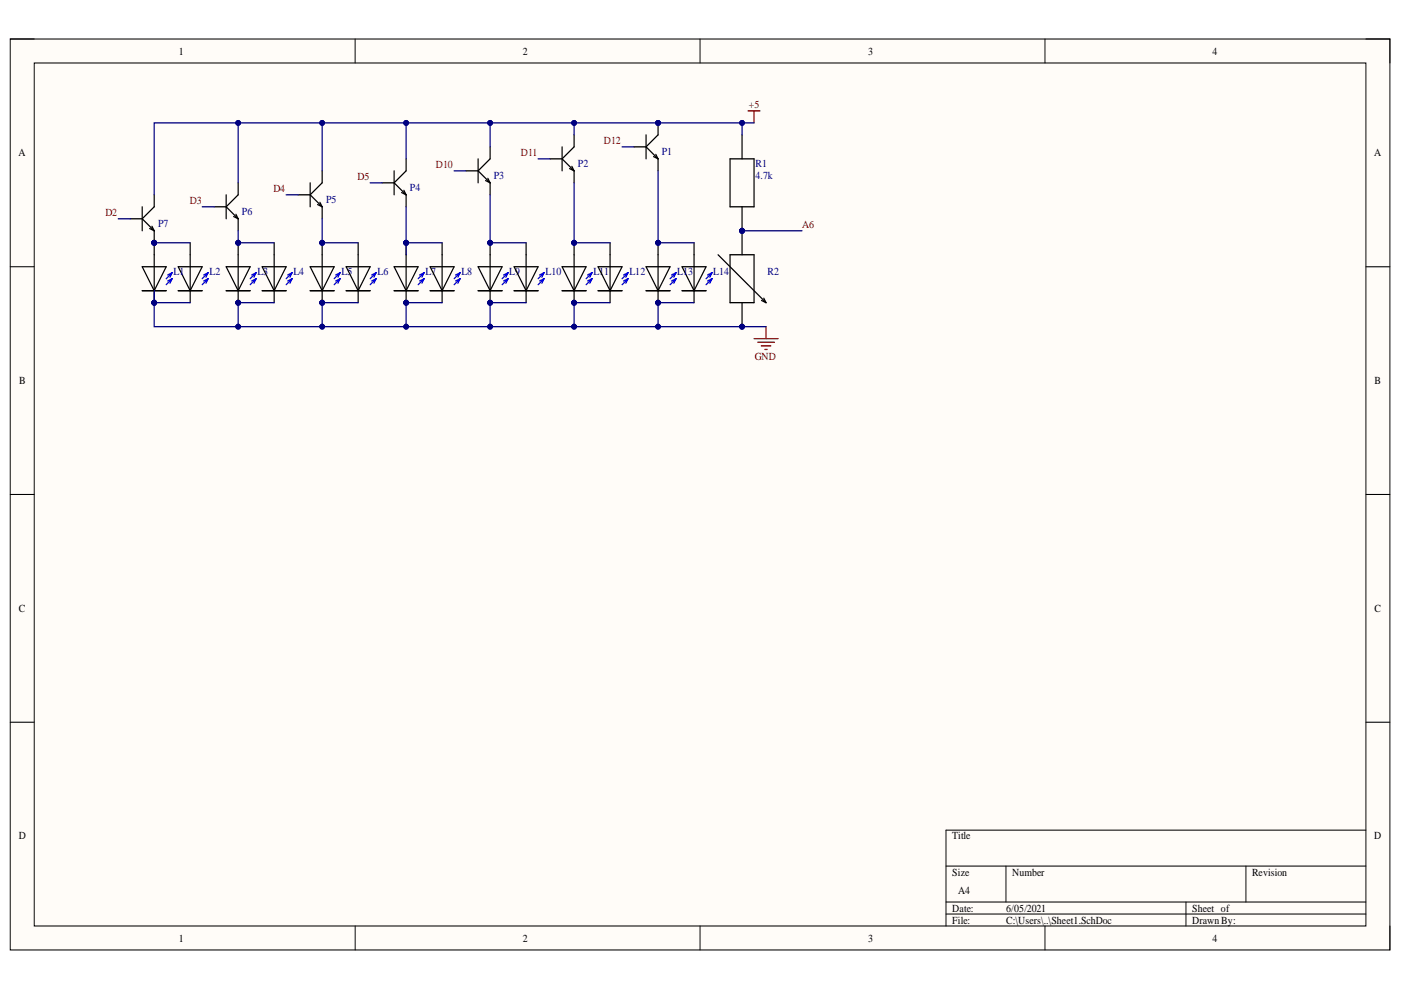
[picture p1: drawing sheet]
<svg xmlns="http://www.w3.org/2000/svg" width="297mm" height="210mm" viewBox="0 0 297 210" stroke-linecap="round" stroke-linejoin="round" font-family="sans-serif">
<defs><g id="words">
<g font-size="2.3">
<text x="37.9" y="11.6">1</text>
<text x="110.9" y="11.6">2</text>
<text x="184" y="11.6">3</text>
<text x="257.1" y="11.6">4</text>
<text x="3.9" y="33.1">A</text>
<text x="291.3" y="33.1">A</text>
<text x="4.1" y="81.4">B</text>
<text x="291.4" y="81.4">B</text>
<text x="4" y="129.7">C</text>
<text x="291.4" y="129.7">C</text>
<text x="4" y="178">D</text>
<text x="201.9" y="178">Title</text>
<text x="291.3" y="178">D</text>
<text x="201.9" y="185.7">Size</text>
<text x="214.6" y="185.7">Number</text>
<text x="265.5" y="185.7">Revision</text>
<text x="203.2" y="189.5">A4</text>
<text x="201.9" y="193.3">Date:</text>
<text x="201.9" y="195.8">File:</text>
<text x="213.3" y="193.3">6/05/2021</text>
<text x="213.3" y="195.8">C:\Users\..\Sheet1.SchDoc</text>
<text x="252.8" y="193.3">Sheet of</text>
<text x="252.8" y="195.8">Drawn By:</text>
<text x="37.9" y="199.6">1</text>
<text x="110.9" y="199.6">2</text>
<text x="184" y="199.6">3</text>
<text x="257.1" y="199.6">4</text>
</g>
<g font-size="2.3" fill="#800000">
<text x="158.7" y="23">+5</text>
<text x="92.4" y="35.7">D10</text>
<text x="110.4" y="33.1">D11</text>
<text x="128" y="30.6">D12</text>
<text x="58" y="40.7">D4</text>
<text x="75.8" y="38.2">D5</text>
<text x="22.3" y="45.8">D2</text>
<text x="40.3" y="43.3">D3</text>
<text x="170.1" y="48.4">A6</text>
<text x="160" y="76.3">GND</text>
</g>
<g font-size="2.3" fill="#000080">
<text x="122.5" y="35.4">P2</text>
<text x="140.3" y="32.9">P1</text>
<text x="160.2" y="35.4">R1</text>
<text x="86.9" y="40.5">P4</text>
<text x="104.7" y="38">P3</text>
<text x="160.2" y="38">4.7k</text>
<text x="51.3" y="45.6">P6</text>
<text x="69.1" y="43">P5</text>
<text x="33.5" y="48.1">P7</text>
<text x="36.8" y="58.3">L1</text>
<text x="44.4" y="58.3">L2</text>
<text x="54.6" y="58.3">L3</text>
<text x="62.2" y="58.3">L4</text>
<text x="72.4" y="58.3">L5</text>
<text x="80.1" y="58.3">L6</text>
<text x="90.2" y="58.3">L7</text>
<text x="97.8" y="58.3">L8</text>
<text x="108" y="58.3">L9</text>
<text x="115.7" y="58.3">L10</text>
<text x="125.8" y="58.3">L11</text>
<text x="133.4" y="58.3">L12</text>
<text x="143.6" y="58.3">L13</text>
<text x="151.2" y="58.3">L14</text>
<text x="162.7" y="58.3">R2</text>
</g>
</g></defs>
<path d="M2.2 8.3h292.5v193.1h-292.5z" fill-rule="evenodd" fill="#fffcf8"/>
<path d="M2.2 8.3h292.5v193.1h-292.5z" fill="none" stroke="#000" stroke-width=".21"/>
<path d="M7.3 13.4h282.3v182.9h-282.3z" fill-rule="evenodd" fill="#fffcf8"/>
<g fill="none" stroke="#000" stroke-width=".21">
<path d="M2.2 8.3h5.1M7.3 13.4h282.3v182.9h-282.3zM75.3 8.3v5.1M148.4 8.3v5.1M221.6 8.3v5.1M289.6 8.3h5.1v5.1M2.2 56.6h5.1M289.6 56.6h5.1M2.2 104.8h5.1M289.6 104.8h5.1M2.2 153.1h5.1M289.6 153.1h5.1"/>
<path d="M289.6 176h-89v20.3M75.3 196.3v5.1M148.4 196.3v5.1M200.6 183.6h89M200.6 191.2h89M200.6 193.8h89M213.3 183.6v7.6M221.6 196.3v5.1M251.4 191.2v5.1M264.2 183.6v7.6M294.7 196.3v5.1"/>
</g>
<circle cx="68.3" cy="64.2" r=".51" fill="#000080"/>
<circle cx="68.3" cy="64.2" r=".51" fill="none" stroke="#000080" stroke-width=".21"/>
<circle cx="68.3" cy="51.5" r=".51" fill="#000080"/>
<circle cx="68.3" cy="51.5" r=".51" fill="none" stroke="#000080" stroke-width=".21"/>
<path d="M68.3 61.6v2.6" fill="none" stroke="#000" stroke-width=".27"/>
<circle cx="68.3" cy="64.2" r=".51" fill="#000080"/>
<circle cx="68.3" cy="64.2" r=".51" fill="none" stroke="#000080" stroke-width=".21"/>
<path d="M68.3 51.5v2.5" fill="none" stroke="#000" stroke-width=".27"/>
<circle cx="68.3" cy="51.5" r=".51" fill="#000080"/>
<circle cx="68.3" cy="51.5" r=".51" fill="none" stroke="#000080" stroke-width=".21"/>
<path d="M65.8 56.6h5l-2.5 5zM68.3 54v7.6M73.4 56.6h5.1l-2.6 5zM75.9 51.5v12.7M65.8 61.6h5M73.4 61.6h5.1" fill="none" stroke="#000" stroke-width=".27"/>
<path d="M72.1 57.8l-1.3 1.3M72.1 57.8l-.9 .5M72.1 57.8l-.5 1M72.1 59.1l-1.3 1.3M72.1 59.1l-.9 .5M72.1 59.1l-.5 1M79.7 57.8l-1.2 1.3M79.7 57.8l-.9 .5M79.7 57.8l-.4 1M79.7 59.1l-1.2 1.3M79.7 59.1l-.9 .5M79.7 59.1l-.4 1" fill="none" stroke="#00f" stroke-width=".27"/>
<circle cx="86.1" cy="64.2" r=".51" fill="#000080"/>
<circle cx="86.1" cy="64.2" r=".51" fill="none" stroke="#000080" stroke-width=".21"/>
<circle cx="86.1" cy="51.5" r=".51" fill="#000080"/>
<circle cx="86.1" cy="51.5" r=".51" fill="none" stroke="#000080" stroke-width=".21"/>
<path d="M86.1 61.6v2.6" fill="none" stroke="#000" stroke-width=".27"/>
<circle cx="86.1" cy="64.2" r=".51" fill="#000080"/>
<circle cx="86.1" cy="64.2" r=".51" fill="none" stroke="#000080" stroke-width=".21"/>
<path d="M86.1 51.5v2.5" fill="none" stroke="#000" stroke-width=".27"/>
<circle cx="86.1" cy="51.5" r=".51" fill="#000080"/>
<circle cx="86.1" cy="51.5" r=".51" fill="none" stroke="#000080" stroke-width=".21"/>
<path d="M83.6 56.6h5l-2.5 5zM86.1 54v7.6M91.2 56.6h5.1l-2.6 5zM93.7 51.5v12.7M83.6 61.6h5M91.2 61.6h5.1" fill="none" stroke="#000" stroke-width=".27"/>
<path d="M89.9 57.8l-1.3 1.3M89.9 57.8l-.9 .5M89.9 57.8l-.5 1M89.9 59.1l-1.3 1.3M89.9 59.1l-.9 .5M89.9 59.1l-.5 1M97.6 57.8l-1.3 1.3M97.6 57.8l-1 .5M97.6 57.8l-.5 1M97.6 59.1l-1.3 1.3M97.6 59.1l-1 .5M97.6 59.1l-.5 1" fill="none" stroke="#00f" stroke-width=".27"/>
<circle cx="103.9" cy="64.2" r=".51" fill="#000080"/>
<circle cx="103.9" cy="64.2" r=".51" fill="none" stroke="#000080" stroke-width=".21"/>
<circle cx="103.9" cy="51.5" r=".51" fill="#000080"/>
<circle cx="103.9" cy="51.5" r=".51" fill="none" stroke="#000080" stroke-width=".21"/>
<path d="M103.9 61.6v2.6" fill="none" stroke="#000" stroke-width=".27"/>
<circle cx="103.9" cy="64.2" r=".51" fill="#000080"/>
<circle cx="103.9" cy="64.2" r=".51" fill="none" stroke="#000080" stroke-width=".21"/>
<path d="M103.9 51.5v2.5" fill="none" stroke="#000" stroke-width=".27"/>
<circle cx="103.9" cy="51.5" r=".51" fill="#000080"/>
<circle cx="103.9" cy="51.5" r=".51" fill="none" stroke="#000080" stroke-width=".21"/>
<path d="M101.4 56.6h5.1l-2.6 5zM103.9 54v7.6M109 56.6h5.1l-2.6 5zM111.5 51.5v12.7M101.4 61.6h5.1M109 61.6h5.1" fill="none" stroke="#000" stroke-width=".27"/>
<path d="M107.7 57.8l-1.2 1.3M107.7 57.8l-.9 .5M107.7 57.8l-.5 1M107.7 59.1l-1.2 1.3M107.7 59.1l-.9 .5M107.7 59.1l-.5 1M115.4 57.8l-1.3 1.3M115.4 57.8l-1 .5M115.4 57.8l-.5 1M115.4 59.1l-1.3 1.3M115.4 59.1l-1 .5M115.4 59.1l-.5 1" fill="none" stroke="#00f" stroke-width=".27"/>
<circle cx="121.7" cy="64.2" r=".51" fill="#000080"/>
<circle cx="121.7" cy="64.2" r=".51" fill="none" stroke="#000080" stroke-width=".21"/>
<circle cx="121.7" cy="51.5" r=".51" fill="#000080"/>
<circle cx="121.7" cy="51.5" r=".51" fill="none" stroke="#000080" stroke-width=".21"/>
<path d="M121.7 61.6v2.6" fill="none" stroke="#000" stroke-width=".27"/>
<circle cx="121.7" cy="64.2" r=".51" fill="#000080"/>
<circle cx="121.7" cy="64.2" r=".51" fill="none" stroke="#000080" stroke-width=".21"/>
<path d="M121.7 51.5v2.5" fill="none" stroke="#000" stroke-width=".27"/>
<circle cx="121.7" cy="51.5" r=".51" fill="#000080"/>
<circle cx="121.7" cy="51.5" r=".51" fill="none" stroke="#000080" stroke-width=".21"/>
<path d="M55.6 56.6h5.1l-2.6 5zM58.1 51.5v12.7M119.2 56.6h5.1l-2.6 5zM121.7 54v7.6M126.8 56.6h5.1l-2.6 5zM129.3 51.5v12.7M55.6 61.6h5.1M119.2 61.6h5.1M126.8 61.6h5.1" fill="none" stroke="#000" stroke-width=".27"/>
<g fill="none" stroke="#00f" stroke-width=".27">
<path d="M61.9 57.8l-1.2 1.3M61.9 57.8l-.9 .5M61.9 57.8l-.4 1M61.9 59.1l-1.2 1.3M61.9 59.1l-.9 .5M61.9 59.1l-.4 1M125.5 57.8l-1.2 1.3M125.5 57.8l-.9 .5M125.5 57.8l-.4 1M125.5 59.1l-1.2 1.3M125.5 59.1l-.9 .5M125.5 59.1l-.4 1"/>
<path d="M133.2 57.8l-1.3 1.3M133.2 57.8l-1 .5M133.2 57.8l-.5 1M133.2 59.1l-1.3 1.3M133.2 59.1l-1 .5M133.2 59.1l-.5 1"/>
</g>
<circle cx="50.5" cy="64.2" r=".51" fill="#000080"/>
<circle cx="50.5" cy="64.2" r=".51" fill="none" stroke="#000080" stroke-width=".21"/>
<circle cx="50.5" cy="51.5" r=".51" fill="#000080"/>
<circle cx="50.5" cy="51.5" r=".51" fill="none" stroke="#000080" stroke-width=".21"/>
<path d="M50.5 61.6v2.6" fill="none" stroke="#000" stroke-width=".27"/>
<circle cx="50.5" cy="64.2" r=".51" fill="#000080"/>
<circle cx="50.5" cy="64.2" r=".51" fill="none" stroke="#000080" stroke-width=".21"/>
<path d="M50.5 51.5v2.5" fill="none" stroke="#000" stroke-width=".27"/>
<circle cx="50.5" cy="51.5" r=".51" fill="#000080"/>
<circle cx="50.5" cy="51.5" r=".51" fill="none" stroke="#000080" stroke-width=".21"/>
<path d="M37.8 56.6h5.1l-2.6 5zM40.3 51.5v12.7M48 56.6h5l-2.5 5zM50.5 54v7.6M37.8 61.6h5.1M48 61.6h5" fill="none" stroke="#000" stroke-width=".27"/>
<path d="M44.1 57.8l-1.2 1.3M44.1 57.8l-.9 .5M44.1 57.8l-.4 1M44.1 59.1l-1.2 1.3M44.1 59.1l-.9 .5M44.1 59.1l-.4 1M54.3 57.8l-1.3 1.3M54.3 57.8l-.9 .5M54.3 57.8l-.5 1M54.3 59.1l-1.3 1.3M54.3 59.1l-.9 .5M54.3 59.1l-.5 1" fill="none" stroke="#00f" stroke-width=".27"/>
<circle cx="32.7" cy="64.2" r=".51" fill="#000080"/>
<circle cx="32.7" cy="64.2" r=".51" fill="none" stroke="#000080" stroke-width=".21"/>
<circle cx="32.7" cy="51.5" r=".51" fill="#000080"/>
<circle cx="32.7" cy="51.5" r=".51" fill="none" stroke="#000080" stroke-width=".21"/>
<path d="M32.7 61.6v2.6" fill="none" stroke="#000" stroke-width=".27"/>
<circle cx="32.7" cy="64.2" r=".51" fill="#000080"/>
<circle cx="32.7" cy="64.2" r=".51" fill="none" stroke="#000080" stroke-width=".21"/>
<path d="M32.7 51.5v2.5" fill="none" stroke="#000" stroke-width=".27"/>
<circle cx="32.7" cy="51.5" r=".51" fill="#000080"/>
<circle cx="32.7" cy="51.5" r=".51" fill="none" stroke="#000080" stroke-width=".21"/>
<path d="M30.2 56.6h5l-2.5 5zM32.7 54v7.6M144.6 56.6h5.1l-2.5 5zM147.2 51.5v12.7M30.2 61.6h5M144.6 61.6h5.1" fill="none" stroke="#000" stroke-width=".27"/>
<path d="M36.5 57.8l-1.3 1.3M36.5 57.8l-.9 .5M36.5 57.8l-.5 1M36.5 59.1l-1.3 1.3M36.5 59.1l-.9 .5M36.5 59.1l-.5 1M151 57.8l-1.3 1.3M151 57.8l-1 .5M151 57.8l-.5 1M151 59.1l-1.3 1.3M151 59.1l-1 .5M151 59.1l-.5 1" fill="none" stroke="#00f" stroke-width=".27"/>
<circle cx="139.5" cy="64.2" r=".51" fill="#000080"/>
<circle cx="139.5" cy="64.2" r=".51" fill="none" stroke="#000080" stroke-width=".21"/>
<circle cx="139.5" cy="51.5" r=".51" fill="#000080"/>
<circle cx="139.5" cy="51.5" r=".51" fill="none" stroke="#000080" stroke-width=".21"/>
<path d="M139.5 61.6v2.6" fill="none" stroke="#000" stroke-width=".27"/>
<circle cx="139.5" cy="64.2" r=".51" fill="#000080"/>
<circle cx="139.5" cy="64.2" r=".51" fill="none" stroke="#000080" stroke-width=".21"/>
<path d="M139.5 51.5v2.5" fill="none" stroke="#000" stroke-width=".27"/>
<circle cx="139.5" cy="51.5" r=".51" fill="#000080"/>
<circle cx="139.5" cy="51.5" r=".51" fill="none" stroke="#000080" stroke-width=".21"/>
<path d="M137 56.6h5.1l-2.6 5zM139.5 54v7.6M137 61.6h5.1" fill="none" stroke="#000" stroke-width=".27"/>
<path d="M143.3 57.8l-1.2 1.3M143.3 57.8l-.9 .5M143.3 57.8l-.4 1M143.3 59.1l-1.2 1.3M143.3 59.1l-.9 .5M143.3 59.1l-.4 1" fill="none" stroke="#00f" stroke-width=".27"/>
<circle cx="32.7" cy="51.5" r=".51" fill="#000080"/>
<circle cx="32.7" cy="51.5" r=".51" fill="none" stroke="#000080" stroke-width=".21"/>
<path d="M27.6 46.4h2.6M30.2 43.8v5.1M30.2 46.4l2.5 2.5M31.7 48.4l1 .5M32.2 48l.5 .9M32.7 41.3v2.5l-2.5 2.6M32.7 48.9v2.6" fill="none" stroke="#000" stroke-width=".27"/>
<circle cx="32.7" cy="51.5" r=".51" fill="#000080"/>
<circle cx="32.7" cy="51.5" r=".51" fill="none" stroke="#000080" stroke-width=".21"/>
<g fill="none" stroke="#000" stroke-width=".27">
<path d="M50.5 38.8v2.5l-2.5 2.5M65.8 38.8v5M68.3 36.2v2.6l-2.5 2.5M81 38.8h2.6M83.6 36.2v5.1M83.6 38.8l2.5 2.5M86.1 33.7v2.5l-2.5 2.6M98.8 36.2h2.6M101.4 33.7v5.1M101.4 36.2l2.5 2.6M103 38.3l.9 .5M103.4 37.8l.5 1"/>
<path d="M103.9 31.1v2.6l-2.5 2.5M103.9 38.8v2.5M116.6 33.7h2.6M119.2 31.1v5.1M119.2 33.7l2.5 2.5M120.8 35.7l.9 .5M121.2 35.3l.5 .9M121.7 28.6v2.5l-2.5 2.6M121.7 36.2v2.6M45.4 43.8h2.6M48 41.3v5.1M48 43.8l2.5 2.6"/>
<path d="M49.5 45.9l1 .5M50 45.4l.5 1M50.5 46.4v2.5M63.2 41.3h2.6M65.8 41.3l2.5 2.5M67.3 43.4l1 .4M67.8 42.9l.5 .9M68.3 43.8v2.6M85.1 40.8l1 .5M85.6 40.3l.5 1M86.1 41.3v2.5"/>
</g>
<path d="M158.6 23.5h2.5M159.9 23.5v2.6M159.9 71.8h5.1M160.6 72.6h3.6M161.4 73.3h2M162.2 74.1h.5M162.4 69.3v2.5" fill="none" stroke="#800000" stroke-width=".27"/>
<circle cx="139.5" cy="26.1" r=".51" fill="#000080"/>
<circle cx="139.5" cy="26.1" r=".51" fill="none" stroke="#000080" stroke-width=".21"/>
<path d="M134.4 31.1h2.6M137 28.6v5.1M137 31.1l2.5 2.6M138.6 33.2l.9 .5M139 32.7l.5 1M139.5 26.1v2.5l-2.5 2.5" fill="none" stroke="#000" stroke-width=".27"/>
<circle cx="139.5" cy="26.1" r=".51" fill="#000080"/>
<circle cx="139.5" cy="26.1" r=".51" fill="none" stroke="#000080" stroke-width=".21"/>
<path d="M139.5 33.7v2.5" fill="none" stroke="#000" stroke-width=".27"/>
<circle cx="157.3" cy="48.9" r=".51" fill="#000080"/>
<circle cx="157.3" cy="48.9" r=".51" fill="none" stroke="#000080" stroke-width=".21"/>
<path d="M154.8 33.7h5.1v10.1h-5.1zM157.3 28.6v5.1M157.3 43.8v5.1" fill="none" stroke="#000" stroke-width=".27"/>
<circle cx="157.3" cy="48.9" r=".51" fill="#000080"/>
<circle cx="157.3" cy="48.9" r=".51" fill="none" stroke="#000080" stroke-width=".21"/>
<circle cx="157.3" cy="69.3" r=".51" fill="#000080"/>
<circle cx="157.3" cy="69.3" r=".51" fill="none" stroke="#000080" stroke-width=".21"/>
<circle cx="157.3" cy="48.9" r=".51" fill="#000080"/>
<circle cx="157.3" cy="48.9" r=".51" fill="none" stroke="#000080" stroke-width=".21"/>
<path d="M154.8 54h5.1v10.2h-5.1zM157.3 64.2v5.1" fill="none" stroke="#000" stroke-width=".27"/>
<circle cx="157.3" cy="69.3" r=".51" fill="#000080"/>
<circle cx="157.3" cy="69.3" r=".51" fill="none" stroke="#000080" stroke-width=".21"/>
<path d="M157.3 48.9v5.1" fill="none" stroke="#000" stroke-width=".27"/>
<circle cx="157.3" cy="48.9" r=".51" fill="#000080"/>
<circle cx="157.3" cy="48.9" r=".51" fill="none" stroke="#000080" stroke-width=".21"/>
<path d="M152.2 54l10.2 10.2M161.5 63.7l.9 .5M161.9 63.2l.5 1" fill="none" stroke="#000" stroke-width=".27"/>
<path d="M32.7 51.5h7.6" fill="none" stroke="#000080" stroke-width=".27"/>
<circle cx="32.7" cy="51.5" r=".51" fill="#000080"/>
<circle cx="32.7" cy="51.5" r=".51" fill="none" stroke="#000080" stroke-width=".21"/>
<path d="M50.5 48.9v2.6h7.6" fill="none" stroke="#000080" stroke-width=".27"/>
<circle cx="50.5" cy="51.5" r=".51" fill="#000080"/>
<circle cx="50.5" cy="51.5" r=".51" fill="none" stroke="#000080" stroke-width=".21"/>
<path d="M68.3 46.4v5.1h7.6" fill="none" stroke="#000080" stroke-width=".27"/>
<circle cx="68.3" cy="51.5" r=".51" fill="#000080"/>
<circle cx="68.3" cy="51.5" r=".51" fill="none" stroke="#000080" stroke-width=".21"/>
<path d="M86.1 51.5h7.6" fill="none" stroke="#000080" stroke-width=".27"/>
<circle cx="86.1" cy="51.5" r=".51" fill="#000080"/>
<circle cx="86.1" cy="51.5" r=".51" fill="none" stroke="#000080" stroke-width=".21"/>
<path d="M86.1 43.8v10.2" fill="none" stroke="#000080" stroke-width=".27"/>
<circle cx="86.1" cy="51.5" r=".51" fill="#000080"/>
<circle cx="86.1" cy="51.5" r=".51" fill="none" stroke="#000080" stroke-width=".21"/>
<path d="M103.9 41.3v10.2h7.6" fill="none" stroke="#000080" stroke-width=".27"/>
<circle cx="103.9" cy="51.5" r=".51" fill="#000080"/>
<circle cx="103.9" cy="51.5" r=".51" fill="none" stroke="#000080" stroke-width=".21"/>
<path d="M121.7 38.8v12.7h7.6" fill="none" stroke="#000080" stroke-width=".27"/>
<circle cx="121.7" cy="51.5" r=".51" fill="#000080"/>
<circle cx="121.7" cy="51.5" r=".51" fill="none" stroke="#000080" stroke-width=".21"/>
<path d="M50.5 26.1v12.7" fill="none" stroke="#000080" stroke-width=".27"/>
<circle cx="50.5" cy="26.1" r=".51" fill="#000080"/>
<circle cx="50.5" cy="26.1" r=".51" fill="none" stroke="#000080" stroke-width=".21"/>
<path d="M68.3 26.1v10.1" fill="none" stroke="#000080" stroke-width=".27"/>
<circle cx="68.3" cy="26.1" r=".51" fill="#000080"/>
<circle cx="68.3" cy="26.1" r=".51" fill="none" stroke="#000080" stroke-width=".21"/>
<path d="M86.1 26.1v7.6" fill="none" stroke="#000080" stroke-width=".27"/>
<circle cx="86.1" cy="26.1" r=".51" fill="#000080"/>
<circle cx="86.1" cy="26.1" r=".51" fill="none" stroke="#000080" stroke-width=".21"/>
<path d="M103.9 26.1v5" fill="none" stroke="#000080" stroke-width=".27"/>
<circle cx="103.9" cy="26.1" r=".51" fill="#000080"/>
<circle cx="103.9" cy="26.1" r=".51" fill="none" stroke="#000080" stroke-width=".21"/>
<path d="M121.7 26.1v2.5" fill="none" stroke="#000080" stroke-width=".27"/>
<circle cx="121.7" cy="26.1" r=".51" fill="#000080"/>
<circle cx="121.7" cy="26.1" r=".51" fill="none" stroke="#000080" stroke-width=".21"/>
<path d="M58.1 64.2h-7.6v5.1" fill="none" stroke="#000080" stroke-width=".27"/>
<circle cx="50.5" cy="64.2" r=".51" fill="#000080"/>
<circle cx="50.5" cy="64.2" r=".51" fill="none" stroke="#000080" stroke-width=".21"/>
<circle cx="50.5" cy="69.3" r=".51" fill="#000080"/>
<circle cx="50.5" cy="69.3" r=".51" fill="none" stroke="#000080" stroke-width=".21"/>
<path d="M75.9 64.2h-7.6v5.1" fill="none" stroke="#000080" stroke-width=".27"/>
<circle cx="68.3" cy="64.2" r=".51" fill="#000080"/>
<circle cx="68.3" cy="64.2" r=".51" fill="none" stroke="#000080" stroke-width=".21"/>
<circle cx="68.3" cy="69.3" r=".51" fill="#000080"/>
<circle cx="68.3" cy="69.3" r=".51" fill="none" stroke="#000080" stroke-width=".21"/>
<path d="M93.7 64.2h-7.6v5.1" fill="none" stroke="#000080" stroke-width=".27"/>
<circle cx="86.1" cy="64.2" r=".51" fill="#000080"/>
<circle cx="86.1" cy="64.2" r=".51" fill="none" stroke="#000080" stroke-width=".21"/>
<circle cx="86.1" cy="69.3" r=".51" fill="#000080"/>
<circle cx="86.1" cy="69.3" r=".51" fill="none" stroke="#000080" stroke-width=".21"/>
<path d="M111.5 64.2h-7.6v5.1" fill="none" stroke="#000080" stroke-width=".27"/>
<circle cx="103.9" cy="64.2" r=".51" fill="#000080"/>
<circle cx="103.9" cy="64.2" r=".51" fill="none" stroke="#000080" stroke-width=".21"/>
<circle cx="103.9" cy="69.3" r=".51" fill="#000080"/>
<circle cx="103.9" cy="69.3" r=".51" fill="none" stroke="#000080" stroke-width=".21"/>
<path d="M129.3 64.2h-7.6v5.1" fill="none" stroke="#000080" stroke-width=".27"/>
<circle cx="121.7" cy="64.2" r=".51" fill="#000080"/>
<circle cx="121.7" cy="64.2" r=".51" fill="none" stroke="#000080" stroke-width=".21"/>
<circle cx="121.7" cy="69.3" r=".51" fill="#000080"/>
<circle cx="121.7" cy="69.3" r=".51" fill="none" stroke="#000080" stroke-width=".21"/>
<path d="M32.7 61.6v2.6h7.6" fill="none" stroke="#000080" stroke-width=".27"/>
<circle cx="32.7" cy="64.2" r=".51" fill="#000080"/>
<circle cx="32.7" cy="64.2" r=".51" fill="none" stroke="#000080" stroke-width=".21"/>
<path d="M32.7 64.2v5.1h129.7" fill="none" stroke="#000080" stroke-width=".27"/>
<circle cx="32.7" cy="64.2" r=".51" fill="#000080"/>
<circle cx="32.7" cy="64.2" r=".51" fill="none" stroke="#000080" stroke-width=".21"/>
<circle cx="50.5" cy="69.3" r=".51" fill="#000080"/>
<circle cx="50.5" cy="69.3" r=".51" fill="none" stroke="#000080" stroke-width=".21"/>
<circle cx="68.3" cy="69.3" r=".51" fill="#000080"/>
<circle cx="68.3" cy="69.3" r=".51" fill="none" stroke="#000080" stroke-width=".21"/>
<circle cx="86.1" cy="69.3" r=".51" fill="#000080"/>
<circle cx="86.1" cy="69.3" r=".51" fill="none" stroke="#000080" stroke-width=".21"/>
<circle cx="103.9" cy="69.3" r=".51" fill="#000080"/>
<circle cx="103.9" cy="69.3" r=".51" fill="none" stroke="#000080" stroke-width=".21"/>
<circle cx="121.7" cy="69.3" r=".51" fill="#000080"/>
<circle cx="121.7" cy="69.3" r=".51" fill="none" stroke="#000080" stroke-width=".21"/>
<circle cx="139.5" cy="69.3" r=".51" fill="#000080"/>
<circle cx="139.5" cy="69.3" r=".51" fill="none" stroke="#000080" stroke-width=".21"/>
<circle cx="157.3" cy="69.3" r=".51" fill="#000080"/>
<circle cx="157.3" cy="69.3" r=".51" fill="none" stroke="#000080" stroke-width=".21"/>
<path d="M147.2 64.2h-7.7v5.1" fill="none" stroke="#000080" stroke-width=".27"/>
<circle cx="139.5" cy="64.2" r=".51" fill="#000080"/>
<circle cx="139.5" cy="64.2" r=".51" fill="none" stroke="#000080" stroke-width=".21"/>
<circle cx="139.5" cy="69.3" r=".51" fill="#000080"/>
<circle cx="139.5" cy="69.3" r=".51" fill="none" stroke="#000080" stroke-width=".21"/>
<path d="M139.5 36.2v15.3h7.7" fill="none" stroke="#000080" stroke-width=".27"/>
<circle cx="139.5" cy="51.5" r=".51" fill="#000080"/>
<circle cx="139.5" cy="51.5" r=".51" fill="none" stroke="#000080" stroke-width=".21"/>
<path d="M157.3 26.1v2.5M25.1 46.4h2.5" fill="none" stroke="#000080" stroke-width=".27"/>
<circle cx="157.3" cy="26.1" r=".51" fill="#000080"/>
<circle cx="157.3" cy="26.1" r=".51" fill="none" stroke="#000080" stroke-width=".21"/>
<path d="M157.3 48.9h12.7" fill="none" stroke="#000080" stroke-width=".27"/>
<circle cx="157.3" cy="48.9" r=".51" fill="#000080"/>
<circle cx="157.3" cy="48.9" r=".51" fill="none" stroke="#000080" stroke-width=".21"/>
<path d="M159.9 26.1h-127.2v15.2" fill="none" stroke="#000080" stroke-width=".27"/>
<circle cx="157.3" cy="26.1" r=".51" fill="#000080"/>
<circle cx="157.3" cy="26.1" r=".51" fill="none" stroke="#000080" stroke-width=".21"/>
<circle cx="139.5" cy="26.1" r=".51" fill="#000080"/>
<circle cx="139.5" cy="26.1" r=".51" fill="none" stroke="#000080" stroke-width=".21"/>
<circle cx="121.7" cy="26.1" r=".51" fill="#000080"/>
<circle cx="121.7" cy="26.1" r=".51" fill="none" stroke="#000080" stroke-width=".21"/>
<circle cx="103.9" cy="26.1" r=".51" fill="#000080"/>
<circle cx="103.9" cy="26.1" r=".51" fill="none" stroke="#000080" stroke-width=".21"/>
<circle cx="86.1" cy="26.1" r=".51" fill="#000080"/>
<circle cx="86.1" cy="26.1" r=".51" fill="none" stroke="#000080" stroke-width=".21"/>
<circle cx="68.3" cy="26.1" r=".51" fill="#000080"/>
<circle cx="68.3" cy="26.1" r=".51" fill="none" stroke="#000080" stroke-width=".21"/>
<circle cx="50.5" cy="26.1" r=".51" fill="#000080"/>
<circle cx="50.5" cy="26.1" r=".51" fill="none" stroke="#000080" stroke-width=".21"/>
<path d="M78.5 38.8h2.5M96.3 36.2h2.5M114.1 33.7h2.5M131.9 31.1h2.5M42.9 43.8h2.5M60.7 41.3h2.5" fill="none" stroke="#000080" stroke-width=".27"/>
<use href="#words"/>
</svg>
